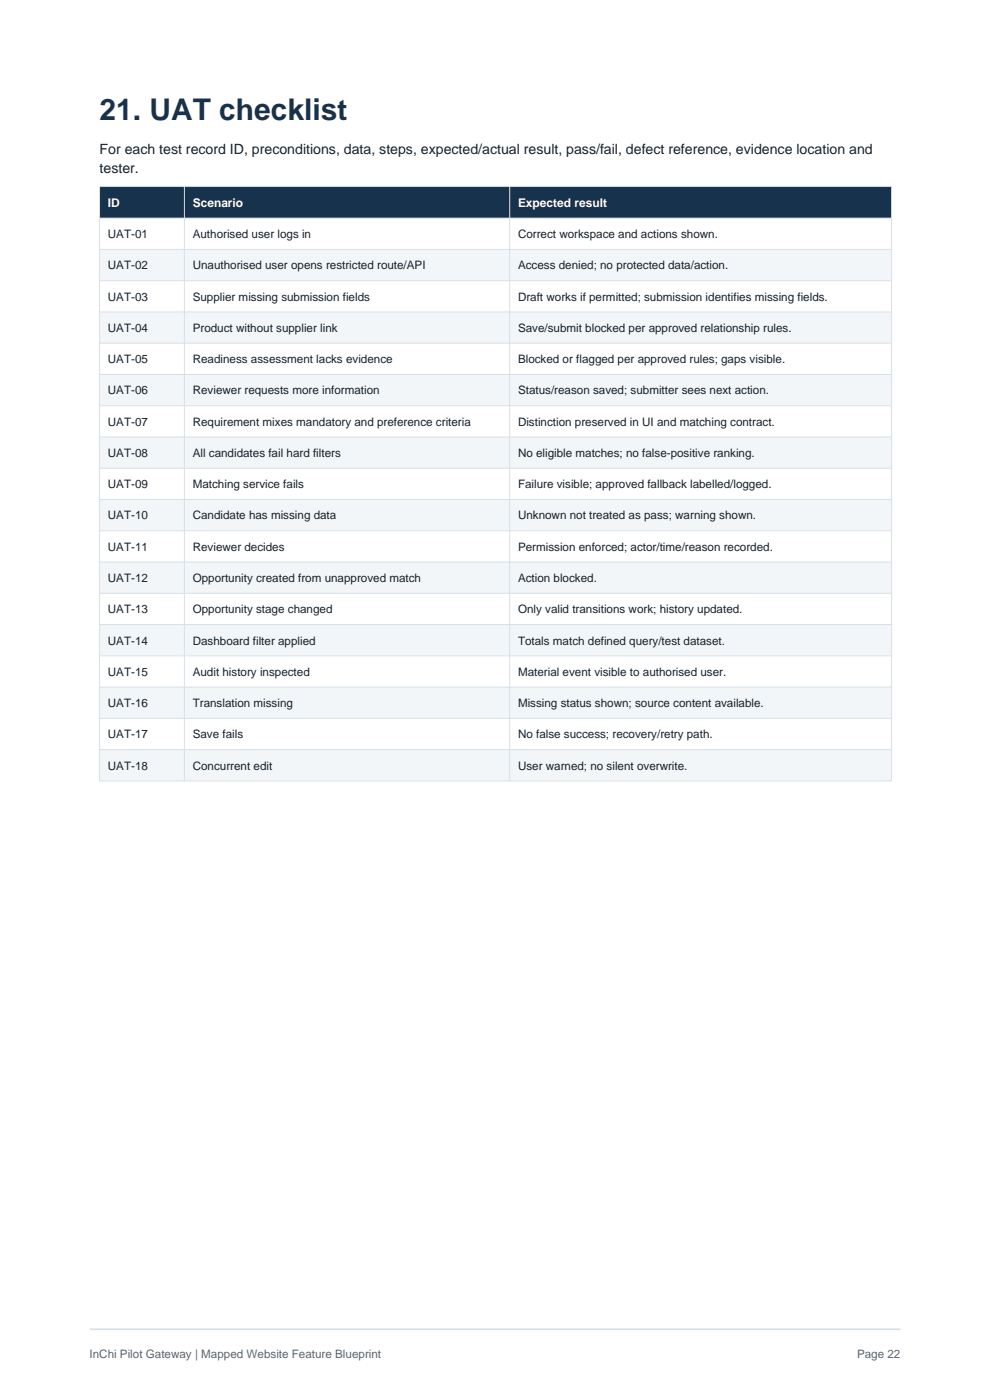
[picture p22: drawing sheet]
<svg xmlns="http://www.w3.org/2000/svg" width="210mm" height="297mm" viewBox="0 0 210 297" stroke-linecap="round" stroke-linejoin="round" font-family="sans-serif">
<defs><g id="words">
<text font-size="6.3" fill="#17324d" x="21.1" y="25.5">21. UAT checklist</text>
<g font-size="3" fill="#17212b">
<text x="21.1" y="32.7">For each test record ID, preconditions, data, steps, expected/actual result, pass/fail, defect reference, evidence location and</text>
<text x="21.1" y="36.8">tester.</text>
</g>
<g font-size="2.5" fill="#fff">
<text x="22.9" y="43.9">ID</text>
<text x="40.9" y="43.9">Scenario</text>
<text x="109.9" y="43.9">Expected result</text>
</g>
<g font-size="2.5" fill="#17212b">
<text x="22.9" y="50.5">UAT-01</text>
<text x="40.9" y="50.5">Authorised user logs in</text>
<text x="109.9" y="50.5">Correct workspace and actions shown.</text>
<text x="22.9" y="57.1">UAT-02</text>
<text x="40.9" y="57.1">Unauthorised user opens restricted route/API</text>
<text x="109.9" y="57.1">Access denied; no protected data/action.</text>
<text x="22.9" y="63.8">UAT-03</text>
<text x="40.9" y="63.8">Supplier missing submission fields</text>
<text x="109.9" y="63.8">Draft works if permitted; submission identifies missing fields.</text>
<text x="22.9" y="70.4">UAT-04</text>
<text x="40.9" y="70.4">Product without supplier link</text>
<text x="109.9" y="70.4">Save/submit blocked per approved relationship rules.</text>
<text x="22.9" y="77">UAT-05</text>
<text x="40.9" y="77">Readiness assessment lacks evidence</text>
<text x="109.9" y="77">Blocked or flagged per approved rules; gaps visible.</text>
<text x="22.9" y="83.7">UAT-06</text>
<text x="40.9" y="83.7">Reviewer requests more information</text>
<text x="109.9" y="83.7">Status/reason saved; submitter sees next action.</text>
<text x="22.9" y="90.3">UAT-07</text>
<text x="40.9" y="90.3">Requirement mixes mandatory and preference criteria</text>
<text x="109.9" y="90.3">Distinction preserved in UI and matching contract.</text>
<text x="22.9" y="96.9">UAT-08</text>
<text x="40.9" y="96.9">All candidates fail hard filters</text>
<text x="109.9" y="96.9">No eligible matches; no false-positive ranking.</text>
<text x="22.9" y="103.6">UAT-09</text>
<text x="40.9" y="103.6">Matching service fails</text>
<text x="109.9" y="103.6">Failure visible; approved fallback labelled/logged.</text>
<text x="22.9" y="110.2">UAT-10</text>
<text x="40.9" y="110.2">Candidate has missing data</text>
<text x="109.9" y="110.2">Unknown not treated as pass; warning shown.</text>
<text x="22.9" y="116.8">UAT-11</text>
<text x="40.9" y="116.8">Reviewer decides</text>
<text x="109.9" y="116.8">Permission enforced; actor/time/reason recorded.</text>
<text x="22.9" y="123.5">UAT-12</text>
<text x="40.9" y="123.5">Opportunity created from unapproved match</text>
<text x="109.9" y="123.5">Action blocked.</text>
<text x="22.9" y="130.1">UAT-13</text>
<text x="40.9" y="130.1">Opportunity stage changed</text>
<text x="109.9" y="130.1">Only valid transitions work; history updated.</text>
<text x="22.9" y="136.7">UAT-14</text>
<text x="40.9" y="136.7">Dashboard filter applied</text>
<text x="109.9" y="136.7">Totals match defined query/test dataset.</text>
<text x="22.9" y="143.4">UAT-15</text>
<text x="40.9" y="143.4">Audit history inspected</text>
<text x="109.9" y="143.4">Material event visible to authorised user.</text>
<text x="22.9" y="150">UAT-16</text>
<text x="40.9" y="150">Translation missing</text>
<text x="109.9" y="150">Missing status shown; source content available.</text>
<text x="22.9" y="156.6">UAT-17</text>
<text x="40.9" y="156.6">Save fails</text>
<text x="109.9" y="156.6">No false success; recovery/retry path.</text>
<text x="22.9" y="163.3">UAT-18</text>
<text x="40.9" y="163.3">Concurrent edit</text>
<text x="109.9" y="163.3">User warned; no silent overwrite.</text>
</g>
<g font-size="2.5" fill="#526579">
<text x="19" y="288">InChi Pilot Gateway | Mapped Website Feature Blueprint</text>
<text x="181.8" y="288">Page 22</text>
</g>
</g></defs>
<path d="M19 282h172" fill="none" stroke="#d7e0e8" stroke-width=".35"/>
<path d="M21.1 39.6h168v6.7h-168z" fill-rule="evenodd" fill="#17324d"/>
<path d="M21.1 46.3h168v6.6h-168z" fill-rule="evenodd" fill="#fff"/>
<path d="M21.1 52.9h168v6.6h-168z" fill-rule="evenodd" fill="#f2f6f9"/>
<path d="M21.1 59.5h168v6.7h-168z" fill-rule="evenodd" fill="#fff"/>
<path d="M21.1 66.2h168v6.6h-168z" fill-rule="evenodd" fill="#f2f6f9"/>
<path d="M21.1 72.8h168v6.6h-168z" fill-rule="evenodd" fill="#fff"/>
<path d="M21.1 79.4h168v6.7h-168z" fill-rule="evenodd" fill="#f2f6f9"/>
<path d="M21.1 86.1h168v6.6h-168z" fill-rule="evenodd" fill="#fff"/>
<path d="M21.1 92.7h168v6.6h-168z" fill-rule="evenodd" fill="#f2f6f9"/>
<path d="M21.1 99.3h168v6.7h-168z" fill-rule="evenodd" fill="#fff"/>
<path d="M21.1 106h168v6.6h-168z" fill-rule="evenodd" fill="#f2f6f9"/>
<path d="M21.1 112.6h168v6.6h-168z" fill-rule="evenodd" fill="#fff"/>
<path d="M21.1 119.2h168v6.7h-168z" fill-rule="evenodd" fill="#f2f6f9"/>
<path d="M21.1 125.9h168v6.6h-168z" fill-rule="evenodd" fill="#fff"/>
<path d="M21.1 132.5h168v6.6h-168z" fill-rule="evenodd" fill="#f2f6f9"/>
<path d="M21.1 139.1h168v6.7h-168z" fill-rule="evenodd" fill="#fff"/>
<path d="M21.1 145.8h168v6.6h-168z" fill-rule="evenodd" fill="#f2f6f9"/>
<path d="M21.1 152.4h168v6.6h-168z" fill-rule="evenodd" fill="#fff"/>
<path d="M21.1 159h168v6.7h-168z" fill-rule="evenodd" fill="#f2f6f9"/>
<g fill="none" stroke="#d7e0e8" stroke-width=".21">
<path d="M21.1 39.6h168v126.1h-168zM39.1 39.6v126.1M108.1 39.6v126.1M21.1 46.3h168M21.1 52.9h168M21.1 59.5h168M21.1 66.2h168M21.1 72.8h168M21.1 79.4h168M21.1 86.1h168M21.1 92.7h168M21.1 99.3h168"/>
<path d="M21.1 106h168M21.1 112.6h168M21.1 119.2h168M21.1 125.9h168M21.1 132.5h168M21.1 139.1h168M21.1 145.8h168M21.1 152.4h168M21.1 159h168"/>
</g>
<use href="#words"/>
</svg>
